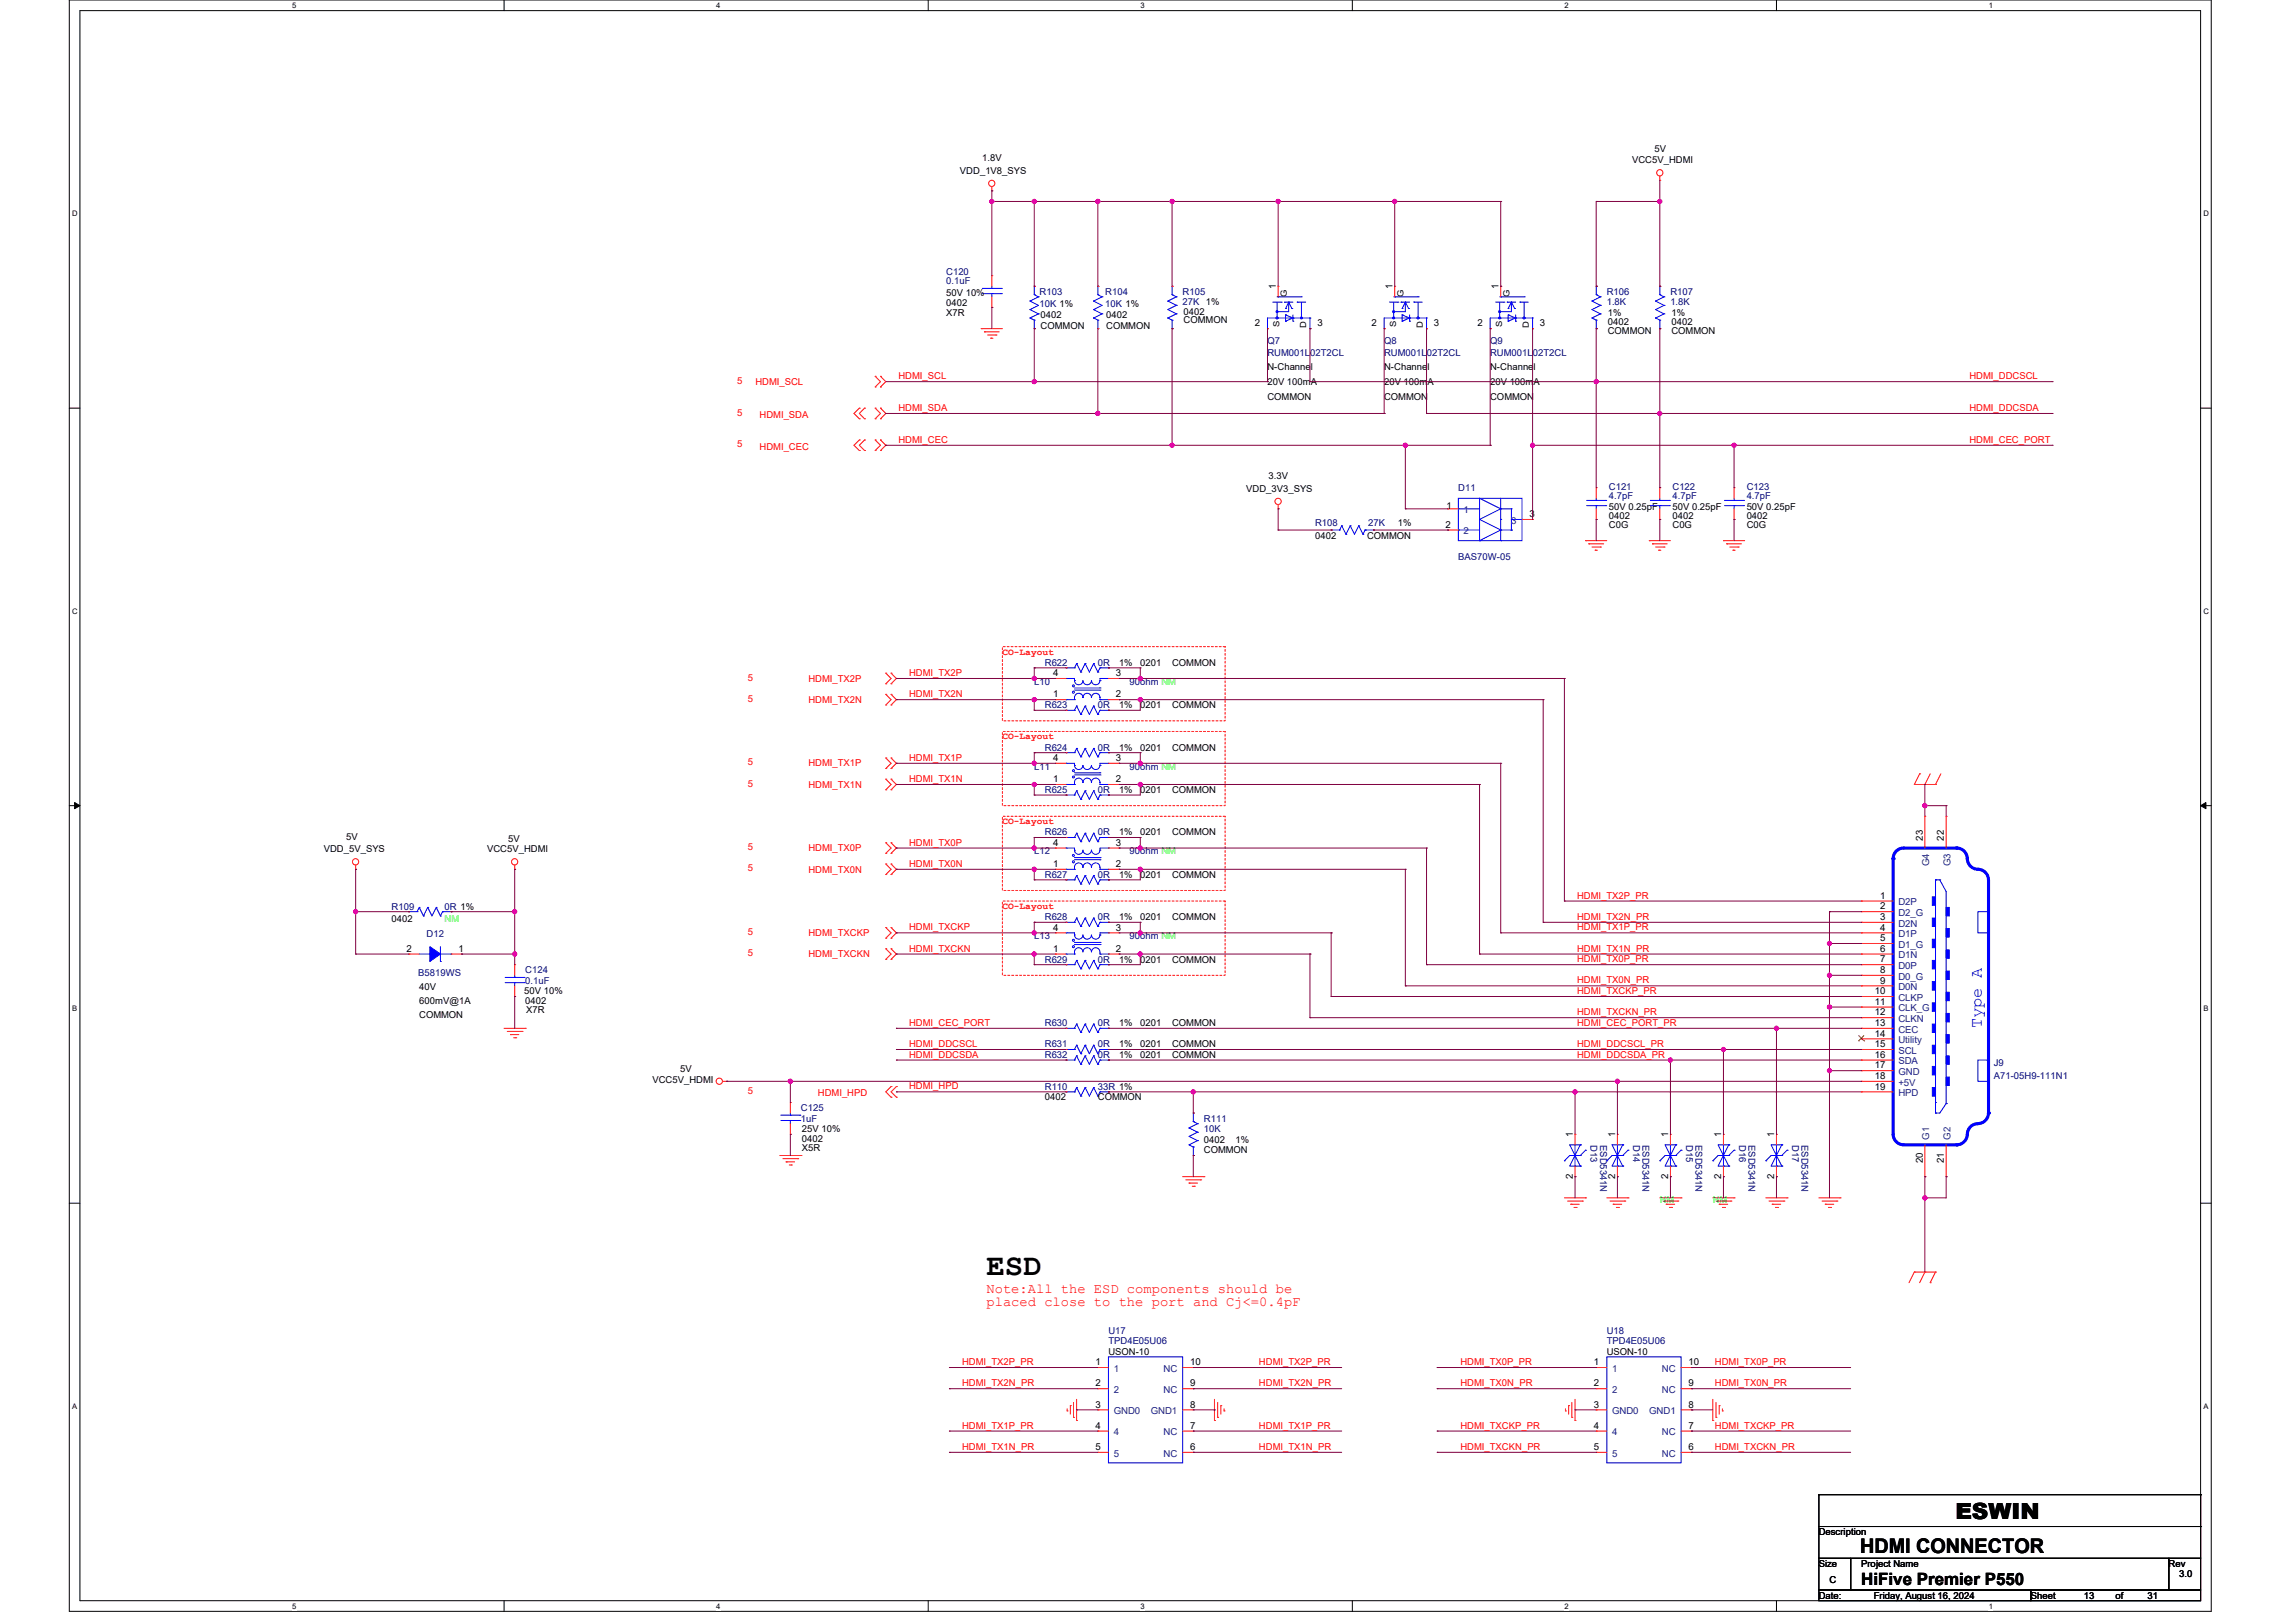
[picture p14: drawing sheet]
<svg xmlns="http://www.w3.org/2000/svg" width="297mm" height="210mm" viewBox="0 0 297 210" stroke-linecap="round" stroke-linejoin="round" font-family="sans-serif">
<defs><g id="words">
<text font-size="4" x="127.6" y="165">ESD</text>
<text font-size="2.9" x="252.9" y="196.6">ESWIN</text>
<text font-size="2.6" x="240.6" y="200.9">HDMI CONNECTOR</text>
<text font-size="2.2" fill="#00f" x="256.3" y="133.1" transform="rotate(-90 256.3 133.1)">Type A</text>
<text font-size="2.2" x="240.8" y="205">HiFive Premier P550</text>
<g font-size="1.8" fill="#f00">
<text x="127.6" y="167.2">Note:All the ESD components should be</text>
<text x="127.6" y="169">placed close to the port and Cj&lt;=0.4pF</text>
</g>
<g font-size="1.2">
<text x="124.2" y="22.5">VDD_1V8_SYS</text>
<text x="127.1" y="20.9">1.8V</text>
<text x="211.1" y="21.1">VCC5V_HDMI</text>
<text x="214" y="19.6">5V</text>
<text x="122.4" y="38.3">50V 10%</text>
<text x="122.4" y="39.6">0402</text>
<text x="122.4" y="40.9">X7R</text>
<text x="134.6" y="41.2">0402</text>
<text x="143.1" y="41.2">0402</text>
<text x="153.1" y="40.7">0402</text>
<text x="153.1" y="41.8">COMMON</text>
<text x="165" y="37.5" transform="rotate(-90 165 37.5)">1</text>
<text x="180.1" y="37.5" transform="rotate(-90 180.1 37.5)">1</text>
<text x="193.8" y="37.5" transform="rotate(-90 193.8 37.5)">1</text>
<text x="208" y="40.9">1%</text>
<text x="216.2" y="40.9">1%</text>
<text x="134.6" y="42.5">COMMON</text>
<text x="143.1" y="42.5">COMMON</text>
<text x="162.3" y="42.2">2</text>
<text x="163.9" y="47.9">N-Channel</text>
<text x="170.4" y="42.2">3</text>
<text x="177.4" y="42.2">2</text>
<text x="179" y="47.9">N-Channel</text>
<text x="185.5" y="42.2">3</text>
<text x="191.1" y="42.2">2</text>
<text x="192.8" y="47.9">N-Channel</text>
<text x="199.2" y="42.2">3</text>
<text x="208" y="42.1">0402</text>
<text x="208" y="43.2">COMMON</text>
<text x="216.2" y="42.1">0402</text>
<text x="216.2" y="43.2">COMMON</text>
<text x="163.9" y="49.8">20V 100mA</text>
<text x="163.9" y="51.7">COMMON</text>
<text x="179" y="49.8">20V 100mA</text>
<text x="179" y="51.7">COMMON</text>
<text x="192.8" y="49.8">20V 100mA</text>
<text x="192.8" y="51.7">COMMON</text>
<text x="161.2" y="63.6">VDD_3V3_SYS</text>
<text x="164.1" y="62">3.3V</text>
<text x="187.1" y="65.8">1</text>
<text x="208.1" y="66">50V 0.25pF</text>
<text x="216.3" y="66">50V 0.25pF</text>
<text x="225.9" y="66">50V 0.25pF</text>
<text x="170.1" y="69.7">0402</text>
<text x="176.8" y="69.7">COMMON</text>
<text x="180.8" y="68">1%</text>
<text x="187" y="68.3">2</text>
<text x="197.8" y="66.9">3</text>
<text x="208.1" y="67.2">0402</text>
<text x="208.1" y="68.3">C0G</text>
<text x="216.3" y="67.2">0402</text>
<text x="216.3" y="68.3">C0G</text>
<text x="225.9" y="67.2">0402</text>
<text x="225.9" y="68.3">C0G</text>
<text x="136.2" y="87.5">4</text>
<text x="144.3" y="87.5">3</text>
<text x="144.8" y="86.1">1%</text>
<text x="147.5" y="86.1">0201</text>
<text x="151.6" y="86.1">COMMON</text>
<text x="136.2" y="90.2">1</text>
<text x="144.3" y="90.2">2</text>
<text x="144.8" y="91.6">1%</text>
<text x="147.5" y="91.6">0201</text>
<text x="151.6" y="91.6">COMMON</text>
<text x="136.2" y="101.2">1</text>
<text x="136.2" y="98.5">4</text>
<text x="144.3" y="101.2">2</text>
<text x="144.3" y="98.5">3</text>
<text x="144.8" y="97.1">1%</text>
<text x="147.5" y="97.1">0201</text>
<text x="151.6" y="97.1">COMMON</text>
<text x="144.8" y="102.6">1%</text>
<text x="147.5" y="102.6">0201</text>
<text x="151.6" y="102.6">COMMON</text>
<text x="41.9" y="110.3">VDD_5V_SYS</text>
<text x="44.8" y="108.6">5V</text>
<text x="63" y="110.3">VCC5V_HDMI</text>
<text x="65.8" y="108.9">5V</text>
<text x="136.2" y="112.2">1</text>
<text x="136.2" y="109.4">4</text>
<text x="144.3" y="112.2">2</text>
<text x="144.3" y="109.4">3</text>
<text x="144.8" y="108.1">1%</text>
<text x="144.8" y="113.6">1%</text>
<text x="147.5" y="108.1">0201</text>
<text x="147.5" y="113.6">0201</text>
<text x="151.6" y="108.1">COMMON</text>
<text x="151.6" y="113.6">COMMON</text>
<text x="248.7" y="108.8" transform="rotate(-90 248.7 108.8)">23</text>
<text x="251.5" y="108.8" transform="rotate(-90 251.5 108.8)">22</text>
<text x="50.7" y="119.3">0402</text>
<text x="144.8" y="119.1">1%</text>
<text x="147.5" y="119.1">0201</text>
<text x="151.6" y="119.1">COMMON</text>
<text x="243.2" y="119.1">3</text>
<text x="243.2" y="116.3">1</text>
<text x="243.2" y="117.7">2</text>
<text x="52.6" y="123.2">2</text>
<text x="59.3" y="123.2">1</text>
<text x="136.2" y="123.2">1</text>
<text x="136.2" y="120.4">4</text>
<text x="144.3" y="123.2">2</text>
<text x="144.3" y="120.4">3</text>
<text x="144.8" y="124.5">1%</text>
<text x="147.5" y="124.5">0201</text>
<text x="151.6" y="124.5">COMMON</text>
<text x="243.2" y="124.5">7</text>
<text x="243.2" y="125.9">8</text>
<text x="243.2" y="123.2">6</text>
<text x="243.2" y="120.4">4</text>
<text x="243.2" y="121.8">5</text>
<text x="54.2" y="128.1">40V</text>
<text x="54.2" y="129.9">600mV@1A</text>
<text x="54.2" y="131.7">COMMON</text>
<text x="67.8" y="128.7">50V 10%</text>
<text x="67.9" y="129.9">0402</text>
<text x="68.1" y="131.1">X7R</text>
<text x="242.5" y="131.4">12</text>
<text x="242.5" y="128.7">10</text>
<text x="242.5" y="130">11</text>
<text x="243.2" y="127.3">9</text>
<text x="144.8" y="132.8">1%</text>
<text x="144.8" y="135.5">1%</text>
<text x="144.8" y="136.9">1%</text>
<text x="147.5" y="132.8">0201</text>
<text x="147.5" y="135.5">0201</text>
<text x="147.5" y="136.9">0201</text>
<text x="151.6" y="132.8">COMMON</text>
<text x="151.6" y="135.5">COMMON</text>
<text x="151.6" y="136.9">COMMON</text>
<text x="242.5" y="132.8">13</text>
<text x="242.5" y="135.5">15</text>
<text x="242.5" y="136.9">16</text>
<text x="242.5" y="134.1">14</text>
<text x="84.4" y="140.2">VCC5V_HDMI</text>
<text x="88" y="138.7">5V</text>
<text x="135.2" y="142.4">0402</text>
<text x="142" y="142.4">COMMON</text>
<text x="242.5" y="141">19</text>
<text x="242.5" y="138.2">17</text>
<text x="242.5" y="139.6">18</text>
<text x="103.7" y="146.5">25V 10%</text>
<text x="103.7" y="147.7">0402</text>
<text x="103.7" y="149">X5R</text>
<text x="155.7" y="147.9">0402</text>
<text x="155.7" y="149.2">COMMON</text>
<text x="159.8" y="147.9">1%</text>
<text x="203.5" y="147.2" transform="rotate(-90 203.5 147.2)">1</text>
<text x="208.9" y="147.2" transform="rotate(-90 208.9 147.2)">1</text>
<text x="215.8" y="147.2" transform="rotate(-90 215.8 147.2)">1</text>
<text x="222.7" y="147.2" transform="rotate(-90 222.7 147.2)">1</text>
<text x="229.5" y="147.2" transform="rotate(-90 229.5 147.2)">1</text>
<text x="203.5" y="152.5" transform="rotate(-90 203.5 152.5)">2</text>
<text x="208.9" y="152.5" transform="rotate(-90 208.9 152.5)">2</text>
<text x="215.8" y="152.5" transform="rotate(-90 215.8 152.5)">2</text>
<text x="222.7" y="152.5" transform="rotate(-90 222.7 152.5)">2</text>
<text x="229.5" y="152.5" transform="rotate(-90 229.5 152.5)">2</text>
<text x="248.7" y="150.5" transform="rotate(-90 248.7 150.5)">20</text>
<text x="251.5" y="150.5" transform="rotate(-90 251.5 150.5)">21</text>
<text x="141.7" y="176.7">1</text>
<text x="141.7" y="179.4">2</text>
<text x="143.4" y="175.3">USON-10</text>
<text x="153.9" y="179.4">9</text>
<text x="153.9" y="176.7">10</text>
<text x="206.2" y="176.7">1</text>
<text x="206.2" y="179.4">2</text>
<text x="207.8" y="175.3">USON-10</text>
<text x="218.4" y="179.4">9</text>
<text x="218.4" y="176.7">10</text>
<text x="141.7" y="184.9">4</text>
<text x="141.7" y="182.1">3</text>
<text x="153.9" y="184.9">7</text>
<text x="153.9" y="182.1">8</text>
<text x="206.2" y="184.9">4</text>
<text x="206.2" y="182.1">3</text>
<text x="218.4" y="184.9">7</text>
<text x="218.4" y="182.1">8</text>
<text x="141.7" y="187.6">5</text>
<text x="153.9" y="187.6">6</text>
<text x="206.2" y="187.6">5</text>
<text x="218.4" y="187.6">6</text>
<text x="235.3" y="198.6">Description</text>
<text x="235.3" y="202.7">Size</text>
<text x="240.8" y="202.7">Project Name</text>
<text x="280.5" y="202.7">Rev</text>
<text x="235.3" y="206.8">Date:</text>
<text x="236.6" y="204.8">C</text>
<text x="242.4" y="206.8">Friday, August 16, 2024</text>
<text x="262.7" y="206.8">Sheet</text>
<text x="269.6" y="206.8">13</text>
<text x="273.7" y="206.8">of</text>
<text x="277.8" y="206.8">31</text>
<text x="281.9" y="204.1">3.0</text>
</g>
<g font-size="1.2" fill="#000080">
<text x="122.4" y="35.5">C120</text>
<text x="122.4" y="36.8">0.1uF</text>
<text x="134.5" y="38.1">R103</text>
<text x="134.5" y="39.8">10K 1%</text>
<text x="143" y="38.1">R104</text>
<text x="143" y="39.8">10K 1%</text>
<text x="153" y="38.1">R105</text>
<text x="153" y="39.5">27K 1%</text>
<text x="207.8" y="38.1">R106</text>
<text x="207.8" y="39.5">1.8K</text>
<text x="216.1" y="38.1">R107</text>
<text x="216.1" y="39.5">1.8K</text>
<text x="163.9" y="44.5">Q7</text>
<text x="163.9" y="46.1">RUM001L02T2CL</text>
<text x="179" y="44.5">Q8</text>
<text x="179" y="46.1">RUM001L02T2CL</text>
<text x="192.8" y="44.5">Q9</text>
<text x="192.8" y="46.1">RUM001L02T2CL</text>
<text x="188.6" y="63.5">D11</text>
<text x="208.1" y="63.4">C121</text>
<text x="208.1" y="64.6">4.7pF</text>
<text x="216.3" y="63.4">C122</text>
<text x="216.3" y="64.6">4.7pF</text>
<text x="225.9" y="63.4">C123</text>
<text x="225.9" y="64.6">4.7pF</text>
<text x="170.1" y="68">R108</text>
<text x="177" y="68">27K</text>
<text x="188.6" y="72.4">BAS70W-05</text>
<text x="133.8" y="88.6">L10</text>
<text x="135.2" y="86.1">R622</text>
<text x="142" y="86.1">0R</text>
<text x="146.1" y="88.6">90ohm NM</text>
<text x="135.2" y="91.6">R623</text>
<text x="142" y="91.6">0R</text>
<text x="133.8" y="99.6">L11</text>
<text x="135.2" y="97.1">R624</text>
<text x="142" y="97.1">0R</text>
<text x="146.1" y="99.6">90ohm NM</text>
<text x="135.2" y="102.6">R625</text>
<text x="142" y="102.6">0R</text>
<text x="133.8" y="110.6">L12</text>
<text x="135.2" y="108.1">R626</text>
<text x="135.2" y="113.6">R627</text>
<text x="142" y="108.1">0R</text>
<text x="142" y="113.6">0R</text>
<text x="146.1" y="110.6">90ohm NM</text>
<text x="50.7" y="117.7">R109</text>
<text x="57.5" y="117.7">0R 1%</text>
<text x="135.2" y="119.1">R628</text>
<text x="142" y="119.1">0R</text>
<text x="55.2" y="121.3">D12</text>
<text x="67.9" y="125.9">C124</text>
<text x="133.8" y="121.5">L13</text>
<text x="135.2" y="124.5">R629</text>
<text x="142" y="124.5">0R</text>
<text x="146.1" y="121.5">90ohm NM</text>
<text x="54.1" y="126.3">B5819WS</text>
<text x="67.9" y="127.3">0.1uF</text>
<text x="135.2" y="132.8">R630</text>
<text x="135.2" y="135.5">R631</text>
<text x="135.2" y="136.9">R632</text>
<text x="142" y="132.8">0R</text>
<text x="142" y="135.5">0R</text>
<text x="142" y="136.9">0R</text>
<text x="257.9" y="138">J9</text>
<text x="103.6" y="143.8">C125</text>
<text x="135.2" y="141">R110</text>
<text x="142" y="141">33R 1%</text>
<text x="257.9" y="139.6">A71-05H9-111N1</text>
<text x="103.6" y="145.1">1uF</text>
<text x="155.7" y="145.1">R111</text>
<text x="155.7" y="146.5">10K</text>
<text x="205.8" y="148.1" transform="rotate(90 205.8 148.1)">D13</text>
<text x="207" y="148.1" transform="rotate(90 207 148.1)">ESD5341N</text>
<text x="211.2" y="148.1" transform="rotate(90 211.2 148.1)">D14</text>
<text x="212.5" y="148.1" transform="rotate(90 212.5 148.1)">ESD5341N</text>
<text x="218.1" y="148.1" transform="rotate(90 218.1 148.1)">D15</text>
<text x="219.3" y="148.1" transform="rotate(90 219.3 148.1)">ESD5341N</text>
<text x="225" y="148.1" transform="rotate(90 225 148.1)">D16</text>
<text x="226.2" y="148.1" transform="rotate(90 226.2 148.1)">ESD5341N</text>
<text x="231.8" y="148.1" transform="rotate(90 231.8 148.1)">D17</text>
<text x="233.1" y="148.1" transform="rotate(90 233.1 148.1)">ESD5341N</text>
<text x="143.4" y="172.6">U17</text>
<text x="143.4" y="173.9">TPD4E05U06</text>
<text x="207.8" y="172.6">U18</text>
<text x="207.8" y="173.9">TPD4E05U06</text>
</g>
<g font-size="1.2" fill="#f00">
<text x="95.4" y="49.7">5</text>
<text x="95.4" y="53.8">5</text>
<text x="97.7" y="49.8">HDMI_SCL</text>
<text x="116.2" y="49.1">HDMI_SCL</text>
<text x="116.2" y="53.2">HDMI_SDA</text>
<text x="254.7" y="49.1">HDMI_DDCSCL</text>
<text x="254.7" y="53.2">HDMI_DDCSDA</text>
<text x="95.4" y="57.9">5</text>
<text x="98.2" y="54">HDMI_SDA</text>
<text x="98.2" y="58.2">HDMI_CEC</text>
<text x="116.2" y="57.3">HDMI_CEC</text>
<text x="254.7" y="57.3">HDMI_CEC_PORT</text>
<text x="96.7" y="88.1">5</text>
<text x="104.6" y="88.2">HDMI_TX2P</text>
<text x="117.6" y="87.5">HDMI_TX2P</text>
<text x="129.7" y="84.7">CO-Layout</text>
<text x="96.7" y="90.8">5</text>
<text x="104.6" y="90.9">HDMI_TX2N</text>
<text x="117.6" y="90.2">HDMI_TX2N</text>
<text x="129.7" y="95.7">CO-Layout</text>
<text x="96.7" y="99">5</text>
<text x="96.7" y="101.8">5</text>
<text x="104.6" y="99.2">HDMI_TX1P</text>
<text x="104.6" y="101.9">HDMI_TX1N</text>
<text x="117.6" y="98.4">HDMI_TX1P</text>
<text x="117.6" y="101.2">HDMI_TX1N</text>
<text x="129.7" y="106.7">CO-Layout</text>
<text x="96.7" y="110">5</text>
<text x="96.7" y="112.8">5</text>
<text x="104.6" y="110.2">HDMI_TX0P</text>
<text x="104.6" y="112.9">HDMI_TX0N</text>
<text x="117.6" y="109.4">HDMI_TX0P</text>
<text x="117.6" y="112.2">HDMI_TX0N</text>
<text x="129.7" y="117.6">CO-Layout</text>
<text x="204" y="116.3">HDMI_TX2P_PR</text>
<text x="204" y="119">HDMI_TX2N_PR</text>
<text x="96.7" y="121">5</text>
<text x="96.7" y="123.7">5</text>
<text x="104.6" y="121.1">HDMI_TXCKP</text>
<text x="104.6" y="123.9">HDMI_TXCKN</text>
<text x="117.6" y="120.4">HDMI_TXCKP</text>
<text x="117.6" y="123.1">HDMI_TXCKN</text>
<text x="204" y="120.4">HDMI_TX1P_PR</text>
<text x="204" y="123.1">HDMI_TX1N_PR</text>
<text x="204" y="124.5">HDMI_TX0P_PR</text>
<text x="204" y="127.2">HDMI_TX0N_PR</text>
<text x="204" y="128.6">HDMI_TXCKP_PR</text>
<text x="204" y="131.3">HDMI_TXCKN_PR</text>
<text x="117.6" y="132.7">HDMI_CEC_PORT</text>
<text x="117.6" y="135.5">HDMI_DDCSCL</text>
<text x="117.6" y="136.8">HDMI_DDCSDA</text>
<text x="204" y="132.7">HDMI_CEC_PORT_PR</text>
<text x="204" y="136.8">HDMI_DDCSDA_PR</text>
<text x="204" y="135.5">HDMI_DDCSCL_PR</text>
<text x="96.7" y="141.6">5</text>
<text x="105.8" y="141.8">HDMI_HPD</text>
<text x="117.6" y="140.9">HDMI_HPD</text>
<text x="124.5" y="176.6">HDMI_TX2P_PR</text>
<text x="124.5" y="179.4">HDMI_TX2N_PR</text>
<text x="162.9" y="176.6">HDMI_TX2P_PR</text>
<text x="162.9" y="179.4">HDMI_TX2N_PR</text>
<text x="188.9" y="176.6">HDMI_TX0P_PR</text>
<text x="188.9" y="179.4">HDMI_TX0N_PR</text>
<text x="221.8" y="176.6">HDMI_TX0P_PR</text>
<text x="221.8" y="179.4">HDMI_TX0N_PR</text>
<text x="124.5" y="184.8">HDMI_TX1P_PR</text>
<text x="162.9" y="184.8">HDMI_TX1P_PR</text>
<text x="188.9" y="184.8">HDMI_TXCKP_PR</text>
<text x="221.8" y="184.8">HDMI_TXCKP_PR</text>
<text x="124.5" y="187.6">HDMI_TX1N_PR</text>
<text x="162.9" y="187.6">HDMI_TX1N_PR</text>
<text x="188.9" y="187.6">HDMI_TXCKN_PR</text>
<text x="221.8" y="187.6">HDMI_TXCKN_PR</text>
</g>
<g font-size="1.2" fill="#004080">
<text x="189.3" y="66.4">1</text>
<text x="189.3" y="69.1">2</text>
<text x="195.5" y="67.8">3</text>
<text x="249.6" y="112.1" transform="rotate(-90 249.6 112.1)">G4</text>
<text x="252.3" y="112.1" transform="rotate(-90 252.3 112.1)">G3</text>
<text x="245.6" y="119.9">D2N</text>
<text x="245.6" y="117.1">D2P</text>
<text x="245.6" y="118.5">D2_G</text>
<text x="245.6" y="125.4">D0P</text>
<text x="245.6" y="124">D1N</text>
<text x="245.6" y="121.3">D1P</text>
<text x="245.6" y="122.6">D1_G</text>
<text x="245.6" y="129.5">CLKP</text>
<text x="245.6" y="130.9">CLK_G</text>
<text x="245.6" y="128.1">D0N</text>
<text x="245.6" y="126.8">D0_G</text>
<text x="245.6" y="133.6">CEC</text>
<text x="245.6" y="132.2">CLKN</text>
<text x="245.6" y="136.4">SCL</text>
<text x="245.6" y="137.7">SDA</text>
<text x="245.6" y="135">Utility</text>
<text x="245.6" y="141.8">HPD</text>
<text x="245.6" y="139.1">GND</text>
<text x="245.6" y="140.5">+5V</text>
<text x="249.6" y="147.4" transform="rotate(-90 249.6 147.4)">G1</text>
<text x="252.3" y="147.4" transform="rotate(-90 252.3 147.4)">G2</text>
<text x="144.1" y="177.5">1</text>
<text x="150.5" y="177.5">NC</text>
<text x="208.5" y="177.5">1</text>
<text x="215" y="177.5">NC</text>
<text x="144.1" y="180.2">2</text>
<text x="144.1" y="185.7">4</text>
<text x="144.1" y="183">GND0</text>
<text x="148.9" y="183">GND1</text>
<text x="150.5" y="185.7">NC</text>
<text x="150.5" y="180.2">NC</text>
<text x="208.5" y="180.2">2</text>
<text x="208.5" y="185.7">4</text>
<text x="208.5" y="183">GND0</text>
<text x="213.3" y="183">GND1</text>
<text x="215" y="185.7">NC</text>
<text x="215" y="180.2">NC</text>
<text x="144.1" y="188.5">5</text>
<text x="150.5" y="188.5">NC</text>
<text x="208.5" y="188.5">5</text>
<text x="215" y="188.5">NC</text>
</g>
<g font-size="1.2" fill="#0f0">
<text x="57.5" y="119.3">NM</text>
<text x="214.7" y="155.7">NM</text>
<text x="221.5" y="155.7">NM</text>
</g>
<g font-size="1.1">
<text x="166.5" y="38.4" transform="rotate(-90 166.5 38.4)">G</text>
<text x="181.6" y="38.4" transform="rotate(-90 181.6 38.4)">G</text>
<text x="195.3" y="38.4" transform="rotate(-90 195.3 38.4)">G</text>
<text x="165.5" y="42.3" transform="rotate(-90 165.5 42.3)">S</text>
<text x="168.9" y="42.4" transform="rotate(-90 168.9 42.4)">D</text>
<text x="180.6" y="42.3" transform="rotate(-90 180.6 42.3)">S</text>
<text x="184" y="42.4" transform="rotate(-90 184 42.4)">D</text>
<text x="194.3" y="42.3" transform="rotate(-90 194.3 42.3)">S</text>
<text x="197.7" y="42.4" transform="rotate(-90 197.7 42.4)">D</text>
</g>
<g font-size="1">
<text x="37.8" y="1">5</text>
<text x="92.6" y="1">4</text>
<text x="147.5" y="1">3</text>
<text x="202.4" y="1">2</text>
<text x="257.3" y="1">1</text>
<text x="9.3" y="28">D</text>
<text x="285" y="28">D</text>
<text x="9.3" y="79.4">C</text>
<text x="285" y="79.4">C</text>
<text x="9.3" y="130.8">B</text>
<text x="285" y="130.8">B</text>
<text x="9.3" y="182.3">A</text>
<text x="285" y="182.3">A</text>
<text x="37.8" y="208.1">5</text>
<text x="92.6" y="208.1">4</text>
<text x="147.5" y="208.1">3</text>
<text x="202.4" y="208.1">2</text>
<text x="257.3" y="208.1">1</text>
</g>
</g></defs>
<path d="M9 0h277v208.5h-277zM10.3 1.4h274.4v205.7h-274.4z" fill="none" stroke="#000" stroke-width=".13"/>
<g fill="#fff">
<path d="M37.8 .1h.5v1.1h-.5z"/>
<path d="M37.8 207.3h.5v1.1h-.5z"/>
</g>
<path d="M65.2 0v1.4M65.2 207.1v1.4" fill="none" stroke="#000" stroke-width=".13"/>
<g fill="#fff">
<path d="M92.6 .1h.6v1.1h-.6z"/>
<path d="M92.6 207.3h.6v1.1h-.6z"/>
</g>
<path d="M120.1 0v1.4M120.1 207.1v1.4" fill="none" stroke="#000" stroke-width=".13"/>
<g fill="#fff">
<path d="M147.5 .1h.6v1.1h-.6z"/>
<path d="M147.5 207.3h.6v1.1h-.6z"/>
</g>
<path d="M174.9 0v1.4M174.9 207.1v1.4" fill="none" stroke="#000" stroke-width=".13"/>
<g fill="#fff">
<path d="M202.4 .1h.5v1.1h-.5z"/>
<path d="M202.4 207.3h.5v1.1h-.5z"/>
</g>
<path d="M229.8 0v1.4M229.8 207.1v1.4" fill="none" stroke="#000" stroke-width=".13"/>
<g fill="#fff">
<path d="M257.2 .1h.6v1.1h-.6z"/>
<path d="M257.2 207.3h.6v1.1h-.6z"/>
<path d="M9.3 27.1h.7v1.1h-.7z"/>
<path d="M285 27.1h.7v1.1h-.7z"/>
<path d="M9.3 78.5h.7v1.1h-.7z"/>
<path d="M285 78.5h.7v1.1h-.7z"/>
</g>
<path d="M9 52.8h1.3M284.7 52.8h1.3" fill="none" stroke="#000" stroke-width=".13"/>
<g fill="#fff">
<path d="M9.3 130h.7v1.1h-.7z"/>
<path d="M285 130h.7v1.1h-.7z"/>
</g>
<path d="M9 104.2h1.3M284.7 104.2h1.3" fill="none" stroke="#000" stroke-width=".13"/>
<path d="M9.7 103.8l.6 .4-.6 .4zM284.7 104.2l.6-.4v.8z" fill="#000" stroke="#000" stroke-width=".13"/>
<g fill="#fff">
<path d="M9.3 181.4h.7v1.1h-.7z"/>
<path d="M285 181.4h.7v1.1h-.7z"/>
</g>
<g fill="none" stroke="#000" stroke-width=".13">
<path d="M9 155.7h1.3M284.7 155.7h1.3M235.3 197.5h49.4v4.1h-49.4zM235.3 193.4h.1M235.3 193.4v4.1M235.3 193.4h49.4M284.7 193.4h.1M284.7 197.5h.1M284.7 193.4v4.1M235.3 201.6h4.1v4.1h-4.1zM235.3 205.7h27.4v1.4h-27.4zM239.4 201.6h41.1v4.1h-41.1z"/>
<path d="M262.7 205.7h22v1.4h-22zM280.5 201.6h4.2v4.1h-4.2z"/>
</g>
<path d="M129.7 83.7h28.8v9.6h-28.8zM129.7 94.6h28.8v9.6h-28.8zM129.7 105.6h28.8v9.6h-28.8zM129.7 116.6h28.8v9.6h-28.8z" fill="none" stroke="#f00" stroke-width=".13" stroke-dasharray=".3 .3"/>
<g fill="none" stroke="#f00" stroke-width=".13">
<path d="M128.3 24.7h.1M128.3 24.1v.6M151.6 37h.1M180.4 37h.1M180.4 37v1.4M214.7 23.3h.1M214.7 22.8v.5M111.2 54.2h.1M111.2 52.8h.1M111.2 58.3h.1M111.2 56.9h.1M111.2 52.8l-.7 .7 .7 .7"/>
<path d="M111.2 56.9l-.7 .7 .7 .7M111.8 54.2h.1M111.8 52.8h.1M111.8 58.3h.1M111.8 56.9h.1M111.8 52.8l-.6 .7 .6 .7M111.8 56.9l-.6 .7 .6 .7M113.2 50.1h.1M113.2 48.7h.1M113.2 54.2h.1M113.2 52.8h.1M113.2 58.3h.1"/>
<path d="M113.2 56.9h.1M113.2 48.7l.7 .7-.7 .7M113.2 52.8l.7 .7-.7 .7M113.2 56.9l.7 .7-.7 .7M113.9 48.7h.1M113.9 50.1h.1M113.9 52.8h.1M113.9 54.2h.1M113.9 56.9h.1M113.9 58.3h.1M113.9 48.7l.7 .7-.7 .7M113.9 52.8l.7 .7-.7 .7"/>
<path d="M113.9 56.9l.7 .7-.7 .7M126.9 42.5h.1M126.9 42.5h2.8M127.3 42.9h.1M127.3 42.9h2M127.8 43.3h1M128.2 43.8h.1M128.2 43.8h.2M128.8 43.3h.1M151.6 42.5h.1M179 42.5h.1M184.5 42.5h.1"/>
<path d="M165.3 65.8h.1M165.3 65.3v.5M172.2 68.6h.1M177.7 68.6h.1M205.1 70h.1M205.1 70h2.7M205.5 70.4h.1M205.5 70.4h1.9M205.9 70.8h1.1M206.3 71.2h.1M206.3 71.2h.3M207 70.8h.1"/>
<path d="M213.3 70h.1M213.3 70h2.8M213.8 70.4h.1M213.8 70.4h1.9M214.2 70.8h1.1M214.6 71.2h.1M214.6 71.2h.2M215.3 70.8h.1M222.9 70h.1M222.9 70h2.8M223.4 70.4h.1M223.4 70.4h1.9"/>
<path d="M223.8 70.8h1.1M224.2 71.2h.1M224.2 71.2h.3M224.3 63.1h.1M224.3 67.2h.1M224.3 63.1v1.4M224.3 65.8v1.4M224.9 70.8h.1M114.6 88.5h.1M114.6 87.1h.1M114.6 91.2h.1M114.6 89.8h.1"/>
<path d="M114.6 99.4h.1M114.6 98.1h.1M114.6 87.1l.7 .7-.7 .7M114.6 89.8l.7 .7-.7 .7M114.6 98.1l.7 .7-.7 .6M115.3 87.1h.1M115.3 88.5h.1M115.3 89.8h.1M115.3 91.2h.1M115.3 98.1h.1M115.3 99.4h.1M115.3 87.1l.7 .7-.7 .7"/>
<path d="M115.3 89.8l.7 .7-.7 .7M115.3 98.1l.7 .7-.7 .6M46 112.5h.1M46 111.9v.6M66.6 112.5h.1M66.6 111.9v.6M114.6 102.2h.1M114.6 100.8h.1M114.6 110.4h.1M114.6 109.1h.1M114.6 113.2h.1M114.6 111.8h.1"/>
<path d="M114.6 100.8l.7 .7-.7 .7M114.6 109.1l.7 .6-.7 .7M114.6 111.8l.7 .7-.7 .7M115.3 100.8h.1M115.3 102.2h.1M115.3 109.1h.1M115.3 110.4h.1M115.3 111.8h.1M115.3 113.2h.1M115.3 100.8l.7 .7-.7 .7M115.3 109.1l.7 .6-.7 .7M115.3 111.8l.7 .7-.7 .7"/>
<path d="M136.5 112.5h.1M136.5 109.7h.1M136.5 112.5h1.4M136.5 109.7h1.4M137.9 102.9h.1M137.9 108.4h.1M143.4 102.9h.1M143.4 108.4h.1M143.4 112.5h1.4M143.4 109.7h1.4M144.8 112.5h.1M144.8 109.7h.1"/>
<path d="M247.6 101.5h.1M247.6 101.5h2.8M248.3 100.1h.1M248.3 100.1l-.7 1.4M249 101.5h.1M249.7 100.1l-.7 1.4M250.4 101.5h.1M251.1 100.1l-.7 1.4M65.2 133.1h2.7M65.6 133.5h1.9M66 133.9h.1M66 133.9h1.1"/>
<path d="M66.4 134.3h.3M66.7 134.3h.1M67.5 133.5h.1M67.9 133.1h.1M93.5 139.9h.5M94 139.9h.1M114.6 121.4h.1M114.6 120h.1M114.6 124.1h.1M114.6 122.8h.1M114.6 120l.7 .7-.7 .7M114.6 122.8l.7 .6-.7 .7"/>
<path d="M115.3 120h.1M115.3 121.4h.1M115.3 122.8h.1M115.3 124.1h.1M115.3 120l.7 .7-.7 .7M115.3 122.8l.7 .6-.7 .7M100.9 149.5h2.7M101.3 149.9h1.9M101.7 150.3h.1M101.7 150.3h1.1M102.1 150.7h.3M102.2 142.7h.1"/>
<path d="M102.2 146.8h.1M102.2 142.7v1.3M102.2 145.4v1.4M102.4 150.7h.1M103.2 149.9h.1M103.6 149.5h.1M115.3 142h.1M115.3 140.6h.1M115.3 140.6l-.7 .7 .7 .7M116 142h.1M116 140.6h.1M116 140.6l-.7 .7 .7 .7"/>
<path d="M137.9 141.3h.1M143.4 141.3h.1M153 152.3h2.7M153.4 152.7h1.9M153.8 153.1h.1M153.8 153.1h1.1M154.2 153.5h.3M154.5 153.5h.1M155.3 152.7h.1M155.7 152.3h.1M202.4 155h2.7M202.8 155.4h1.9"/>
<path d="M203.2 155.8h.1M203.2 155.8h1.1M203.6 156.2h.3M203.9 156.2h.1M204.7 155.4h.1M205.1 155h.1M207.8 155h2.8M208.3 155.4h1.9M208.7 155.8h.1M208.7 155.8h1.1M209.1 156.2h.3M209.4 156.2h.1"/>
<path d="M210.2 155.4h.1M210.6 155h.1M214.7 155h2.8M215.1 155.4h1.9M215.5 155.8h.1M215.5 155.8h1.1M215.9 156.2h.3M216.2 156.2h.1M217 155.4h.1M217.5 155h.1M221.6 155h2.7M222 155.4h1.9"/>
<path d="M222.4 155.8h.1M222.4 155.8h1.1M222.8 156.2h.3M223.1 156.2h.1M223.9 155.4h.1M224.3 155h.1M228.4 155h2.8M228.8 155.4h2M229.2 155.8h.1M229.2 155.8h1.1M229.7 156.2h.2M229.9 156.2h.1"/>
<path d="M230.8 155.4h.1M231.2 155h.1M235.3 155h2.7M235.7 155.4h1.9M236.1 155.8h.1M236.1 155.8h1.1M236.5 156.2h.3M236.8 156.2h.1M237.6 155.4h.1M238 155h.1M247.6 164.6h.1M247.6 164.6l-.7 1.4"/>
<path d="M247.6 164.6h2.8M249 164.6h.1M249 164.6l-.7 1.4M249.7 166h.1M250.4 164.6h.1M250.4 164.6l-.7 1.4M138 182.6h.1M138 182.3v.3M138.5 181.9h.1M138.5 181.9v1.1M138.9 183.4h.1M138.9 181.5v1.9"/>
<path d="M139.3 183.8h.1M139.3 181.1v2.7M157.1 183.8h.1M157.1 181.1v2.7M157.5 183.4h.1M157.5 181.5v1.9M157.9 181.9h.1M157.9 181.9v1.1M158.3 182.6h.1M158.3 182.3v.3M202.5 182.6h.1M202.5 182.3v.3"/>
<path d="M202.9 181.9h.1M202.9 181.9v1.1M203.3 183.4h.1M203.3 181.5v1.9M203.7 183.8h.1M203.7 181.1v2.7M221.6 183.8h.1M221.6 181.1v2.7M222 183.4h.1M222 181.5v1.9M222.4 181.9h.1M222.4 181.9v1.1"/>
<path d="M222.8 182.6h.1M222.8 182.3v.3"/>
<circle cx="128.3" cy="23.7" r=".4"/>
<circle cx="214.7" cy="22.4" r=".4"/>
<circle cx="165.3" cy="64.9" r=".4"/>
<circle cx="46" cy="111.5" r=".4"/>
<circle cx="66.6" cy="111.5" r=".4"/>
<circle cx="93" cy="139.9" r=".4"/>
</g>
<g fill="none" stroke="#00f" stroke-width=".13">
<path d="M151.1 39h.1M151.1 39l1.1 .5M151.6 38.1h.1M151.6 37h.1M151.6 38.1l.6 .3M151.6 37v1.1M152.2 39.5h.1M152.2 38.4h.1M152.2 39.5l-1.1 .6 1.1 .5M152.2 38.4l-1.1 .6M179.7 39.1h1.1M180.3 39.1v2"/>
<path d="M180.3 38.4h3.1M180.4 38.4h.1M180.8 39.1h.1M181.2 39.1h.1M181.2 39.1h1.1M181.4 39.9h.1M181.8 39.1h.1M181.8 39.1v1.2h-1.5M181.8 39.1l-.4 .8M181.8 39.1l.4 .8M182.2 39.9h.1M182.9 39.1h.1"/>
<path d="M182.9 39.1h1.1M183.4 38.4h.1M183.4 39.1v2M151.1 41.1h.1M151.1 41.1l.5 .3M151.6 41.4h.1M151.6 42.5h.1M151.6 41.4v1.1M152.2 40.6h.1M152.2 40.6l-1.1 .5M179 42.5h.1M180.3 41.1h.1"/>
<path d="M180.3 40.3h.1M181.4 40.7h.1M181.4 41.6h.1M181.4 40.7l.9 .4M181.4 40.7v.9M182.3 41.6h.1M182.3 41.1h.1M182.3 40.7v.9M182.3 41.1l-.9 .5M183.4 41.1h.1M184.5 42.5h.1M184.5 41.1h.1"/>
<path d="M184.5 41.1v1.4M184.5 41.1h-5.5v1.4M172.2 68.6h.1M172.2 68.6h1.1M173.3 68.6h.1M173.6 68h.1M173.6 68l-.3 .6M173.6 68l.5 1.1M174.1 69.1h.1M174.7 68h.1M174.7 68l.5 1.1 .6-1.1M174.7 68l-.6 1.1"/>
<path d="M175.8 68h.1M175.8 68l.5 1.1M176.3 69.1h.1M176.6 68.6h.1M176.6 68.6l-.3 .5M176.6 68.6h1.1M177.7 68.6h.1M223.1 65.4h2.4M223.1 64.7h2.4M224.3 64.7h.1M224.3 65.4h.1M224.3 64.5v.2"/>
<path d="M224.3 65.4v.4M225.5 65.4h.1M225.5 64.7h.1M137.9 102.9h.1M137.9 112.5h.1M137.9 109.7h.1M137.9 108.4h.1M137.9 102.9h1.1M137.9 112.5h1.1M137.9 109.7h1.1v.3M137.9 108.4h1.1M139 102.9h.1"/>
<path d="M139 112.5v-.3a.55 .55 0 0 1 .5-.5 .55 .55 0 0 1 .6 .5 .55 .55 0 0 1 .5-.5 .55 .55 0 0 1 .6 .5 .55 .55 0 0 1 .5-.5 .55 .55 0 0 1 .6 .5v.3M139 110a.55 .55 0 0 0 .5 .5 .55 .55 0 0 0 .6-.5 .55 .55 0 0 0 .5 .5 .55 .55 0 0 0 .6-.5 .55 .55 0 0 0 .5 .5 .55 .55 0 0 0 .6-.5M139 112.5h.1M139 110h.1M139 108.4h.1M139 111.2h3.3M139 111h3.3M139.3 102.3h.1M139.3 107.8h.1M139.3 102.3l-.3 .6M139.3 102.3l.5 1.1M139.3 107.8l-.3 .6"/>
<path d="M139.3 107.8l.5 1.1M139.8 103.4h.1M139.8 108.9h.1M140.4 102.3h.1M140.4 107.8h.1M140.4 102.3l.5 1.1 .6-1.1M140.4 102.3l-.6 1.1M140.4 107.8l.5 1.1 .6-1.1M140.4 107.8l-.6 1.1M141.5 102.3h.1M141.5 107.8h.1M141.5 102.3l.5 1.1"/>
<path d="M141.5 107.8l.5 1.1M142 103.4h.1M142 108.9h.1M142.3 102.9h.1M142.3 111.2h.1M142.3 111h.1M142.3 112.5h.1M142.3 110h.1M142.3 108.4h.1M142.3 102.9l-.3 .5M142.3 102.9h1.1M142.3 112.5h1.1"/>
<path d="M142.3 108.4l-.3 .5M142.3 108.4h1.1M143.4 102.9h.1M143.4 112.5h.1M143.4 109.7h.1M143.4 108.4h.1M143.4 109.7h-1.1v.3M101 145h2.5M101 144.3h2.5M102.2 144.3h.1M102.2 145h.1M102.2 144v.3"/>
<path d="M102.2 145v.4M103.5 145h.1M103.5 144.3h.1M137.9 141.3h.1M137.9 141.3h1.1M139 141.3h.1M139.3 140.7h.1M139.3 140.7l-.3 .6M139.3 140.7l.5 1.1M139.8 141.8h.1M140.4 140.7h.1M140.4 140.7l.5 1.1 .6-1.1"/>
<path d="M140.4 140.7l-.6 1.1M141.5 140.7h.1M141.5 140.7l.5 1.1M142 141.8h.1M142.3 141.3h.1M142.3 141.3l-.3 .5M142.3 141.3h1.1M143.4 141.3h.1"/>
<circle cx="180.3" cy="40.3" r=".13"/>
<circle cx="180.3" cy="41.1" r=".13"/>
<circle cx="183.4" cy="41.1" r=".13"/>
<circle cx="138.9" cy="110.7" r=".13"/>
<circle cx="138.9" cy="111.5" r=".13"/>
</g>
<path d="M246.3 109.7a1.37 1.37 0 0 0-1.4 1.4M253.1 109.7a1.37 1.37 0 0 1 1.4 1.4 1.39 1.39 0 0 0 1.4 1.4 1.38 1.38 0 0 1 1.3 1.3v30.2a1.38 1.38 0 0 1-1.3 1.4 1.37 1.37 0 0 0-1.4 1.4 1.37 1.37 0 0 1-1.4 1.3M244.9 146.8a1.36 1.36 0 0 0 1.4 1.3" fill="none" stroke="#00f" stroke-width=".4"/>
<circle cx="257.2" cy="144" r=".2" fill="#00f"/>
<path d="M246.3 109.7h6.8" fill="none" stroke="#00f" stroke-width=".4"/>
<circle cx="253.1" cy="109.7" r=".2" fill="#00f"/>
<path d="M244.9 111.1v35.7" fill="none" stroke="#00f" stroke-width=".4"/>
<circle cx="244.9" cy="111.1" r=".2" fill="#00f"/>
<path d="M246.3 148.1h6.8" fill="none" stroke="#00f" stroke-width=".4"/>
<circle cx="253.1" cy="148.1" r=".2" fill="#00f"/>
<g fill="none" stroke="#00f" stroke-width=".13">
<path d="M127.1 38h2.4M127.1 37.3h2.4M128.3 37.3h.1M128.3 38h.1M128.3 37v.3M128.3 38v.4M129.5 38h.1M129.5 37.3h.1M133.2 39h.1M133.2 39l1.1 .5-1.1 .6M133.8 38.1h.1M133.8 37h.1"/>
<path d="M133.8 38.1l.5 .3M133.8 37v1.1M134.3 38.4h.1M134.3 38.4l-1.1 .6M141.5 39h.1M141.5 39l1.1 .5-1.1 .6M142 38.1h.1M142 37h.1M142 38.1l.6 .3M142 37v1.1M142.6 38.4h.1M142.6 38.4l-1.1 .6"/>
<path d="M164.6 39.1h1.1M165.2 38.4h3.1M165.2 39.1v2M165.3 38.4h.1M165.7 39.1h.1M166.2 39.1h.1M166.2 39.1h1M166.3 39.9h.1M166.7 39.1h.1M166.7 39.1v1.2h-1.5M166.7 39.1l-.4 .8M166.7 39.1l.4 .8"/>
<path d="M167.1 39.9h.1M167.8 39.1h.1M167.8 39.1h1.1M168.3 38.4h.1M168.3 39.1v2M193.5 39.1h1M194 39.1v2M194 38.4h3.2M194.1 38.4h.1M194.5 39.1h.1M195 39.1h.1M195 39.1h1.1"/>
<path d="M195.1 39.9h.1M195.5 39.1h.1M195.5 39.1v1.2h-1.5M195.5 39.1l-.4 .8M195.5 39.1l.4 .8M195.9 39.9h.1M196.6 39.1h.1M196.6 39.1h1.1M197.2 38.4h.1M197.2 39.1v2M205.9 39h.1M205.9 39l1.1 .5"/>
<path d="M206.5 38.1h.1M206.5 37h.1M206.5 38.1l.5 .3M206.5 37v1.1M207 39.5h.1M207 38.4h.1M207 39.5l-1.1 .6 1.1 .5M207 38.4l-1.1 .6M214.2 39h.1M214.2 39l1.1 .5M214.7 38.1h.1M214.7 37h.1"/>
<path d="M214.7 38.1l.6 .3M214.7 37v1.1M215.3 39.5h.1M215.3 38.4h.1M215.3 39.5l-1.1 .6 1.1 .5M215.3 38.4l-1.1 .6M133.2 40.1h.1M133.2 41.1h.1M133.2 41.1l.6 .3M133.2 40.1l1.1 .5M133.8 41.4h.1M133.8 42.5h.1"/>
<path d="M133.8 41.4v1.1M134.3 40.6h.1M134.3 40.6l-1.1 .5M141.5 40.1h.1M141.5 41.1h.1M141.5 41.1l.5 .3M141.5 40.1l1.1 .5M142 41.4h.1M142 42.5h.1M142 41.4v1.1M142.6 40.6h.1M142.6 40.6l-1.1 .5"/>
<path d="M164 42.5h.1M165.2 41.1h.1M165.2 40.3h.1M166.3 40.7h.1M166.3 41.6h.1M166.3 40.7l.9 .4M166.3 40.7v.9M167.2 41.6h.1M167.2 41.1h.1M167.2 40.7v.9M167.2 41.1l-.9 .5M168.3 41.1h.1"/>
<path d="M169.4 42.5h.1M169.4 41.1h.1M169.4 41.1h-5.4v1.4M169.4 41.1v1.4M192.8 42.5h.1M194 41.1h.1M194 40.3h.1M195.1 40.7h.1M195.1 41.6h.1M195.1 40.7l1 .4M195.1 40.7v.9M196.1 41.6h.1"/>
<path d="M196.1 41.1h.1M196.1 40.7v.9M196.1 41.1l-1 .5M197.2 41.1h.1M198.2 42.5h.1M198.2 41.1h.1M198.2 41.1v1.4M198.2 41.1h-5.4v1.4M205.9 41.1h.1M205.9 41.1l.6 .3M206.5 41.4h.1M206.5 42.5h.1"/>
<path d="M206.5 41.4v1.1M207 40.6h.1M207 40.6l-1.1 .5M214.2 41.1h.1M214.2 41.1l.5 .3M214.7 41.4h.1M214.7 42.5h.1M214.7 41.4v1.1M215.3 40.6h.1M215.3 40.6l-1.1 .5M188.6 64.5h8.3v5.5h-8.3zM188.6 68.6h.1"/>
<path d="M188.6 65.8h.1M188.6 68.6h2.8M188.6 65.8h2.8M191.4 70h.1M191.4 67.2h.1M191.4 67.2l2.7 1.4M194.1 68.6h.1M194.1 70h.1M194.1 67.2h.1M194.1 65.8h.1M194.1 65.8l-2.7-1.3v5.5M194.1 68.6l-2.7 1.4"/>
<path d="M194.1 68.6h1.4M194.1 64.5v5.5M194.1 65.8h1.4M194.1 65.8l-2.7 1.4M195.5 68.6h.1M195.5 65.8h.1M195.5 65.8v2.8M195.5 67.2h1.4M196.9 67.2h.1M205.2 65.4h2.5M205.2 64.7h2.5M206.5 64.7h.1"/>
<path d="M206.5 65.4h.1M206.5 64.5v.2M206.5 65.4v.4M207.7 65.4h.1M207.7 64.7h.1M213.5 65.4h2.4M213.5 64.7h2.4M214.7 64.7h.1M214.7 65.4h.1M214.7 64.5v.2M214.7 65.4v.4M215.9 65.4h.1"/>
<path d="M215.9 64.7h.1M137.9 90.5h.1M137.9 87.8h.1M137.9 98.8h.1M137.9 86.4h.1M137.9 91.9h.1M137.9 97.4h.1M137.9 90.5h1.1M137.9 87.8h1.1v.3M137.9 98.8h1.1v.2M137.9 86.4h1.1M137.9 91.9h1.1"/>
<path d="M137.9 97.4h1.1M139 90.5v-.2a.55 .55 0 0 1 .5-.6 .55 .55 0 0 1 .6 .6 .55 .55 0 0 1 .5-.6 .55 .55 0 0 1 .6 .6 .55 .55 0 0 1 .5-.6 .55 .55 0 0 1 .6 .6v.2M139 88.1a.55 .55 0 0 0 .5 .5 .55 .55 0 0 0 .6-.5 .55 .55 0 0 0 .5 .5 .55 .55 0 0 0 .6-.5 .55 .55 0 0 0 .5 .5 .55 .55 0 0 0 .6-.5M139 90.5h.1M139 88.1h.1M139 99a.55 .55 0 0 0 .5 .6 .55 .55 0 0 0 .6-.6 .55 .55 0 0 0 .5 .6 .55 .55 0 0 0 .6-.6 .55 .55 0 0 0 .5 .6 .55 .55 0 0 0 .6-.6M139 99h.1M139 86.4h.1M139 91.9h.1M139 97.4h.1M139 89.3h3.3M139 89h3.3"/>
<path d="M139 100h3.3M139.3 85.9h.1M139.3 91.4h.1M139.3 96.8h.1M139.3 85.9l-.3 .5M139.3 85.9l.5 1.1M139.3 91.4l-.3 .5M139.3 91.4l.5 1M139.3 96.8l-.3 .6M139.3 96.8l.5 1.1M139.8 87h.1M139.8 92.4h.1"/>
<path d="M139.8 97.9h.1M140.4 85.9h.1M140.4 91.4h.1M140.4 96.8h.1M140.4 85.9l.5 1.1 .6-1.1M140.4 85.9l-.6 1.1M140.4 91.4l.5 1 .6-1M140.4 91.4l-.6 1M140.4 96.8l.5 1.1 .6-1.1M140.4 96.8l-.6 1.1M141.5 85.9h.1M141.5 91.4h.1"/>
<path d="M141.5 96.8h.1M141.5 85.9l.5 1.1M141.5 91.4l.5 1M141.5 96.8l.5 1.1M142 87h.1M142 92.4h.1M142 97.9h.1M142.3 89.3h.1M142.3 89h.1M142.3 90.5h.1M142.3 88.1h.1M142.3 100h.1"/>
<path d="M142.3 99h.1M142.3 86.4h.1M142.3 91.9h.1M142.3 97.4h.1M142.3 90.5h1.1M142.3 86.4l-.3 .6M142.3 86.4h1.1M142.3 91.9l-.3 .5M142.3 91.9h1.1M142.3 97.4l-.3 .5M142.3 97.4h1.1M143.4 90.5h.1"/>
<path d="M143.4 87.8h.1M143.4 98.8h.1M143.4 86.4h.1M143.4 91.9h.1M143.4 97.4h.1M143.4 87.8h-1.1v.3M143.4 98.8h-1.1v.2M52.9 118h.1M52.9 118h1.1M54 118h.1M54.2 117.4h.1M54.2 117.4l-.2 .6"/>
<path d="M54.2 117.4l.6 1.1M54.8 118.5h.1M55.3 117.4h.1M55.3 117.4l.6 1.1 .5-1.1M55.3 117.4l-.5 1.1M56.4 117.4h.1M56.4 117.4l.6 1.1M57 118.5h.1M57.2 118h.1M57.2 118l-.2 .5M57.2 118h1.1M58.3 118h.1"/>
<path d="M137.9 113.8h.1M137.9 119.3h.1M137.9 101.5h.1M137.9 113.8h1.1M137.9 119.3h1.1M137.9 101.5h1.1M139 113.8h.1M139 119.3h.1M139 101.5v-.3a.55 .55 0 0 1 .5-.5 .55 .55 0 0 1 .6 .5 .55 .55 0 0 1 .5-.5 .55 .55 0 0 1 .6 .5 .55 .55 0 0 1 .5-.5 .55 .55 0 0 1 .6 .5v.3M139 101.5h.1M139 100.3h3.3M139.3 113.3h.1"/>
<path d="M139.3 118.8h.1M139.3 113.3l-.3 .5M139.3 113.3l.5 1.1M139.3 118.8l-.3 .5M139.3 118.8l.5 1.1M139.8 114.4h.1M139.8 119.9h.1M140.4 113.3h.1M140.4 118.8h.1M140.4 113.3l.5 1.1 .6-1.1M140.4 113.3l-.6 1.1M140.4 118.8l.5 1.1 .6-1.1"/>
<path d="M140.4 118.8l-.6 1.1M141.5 113.3h.1M141.5 118.8h.1M141.5 113.3l.5 1.1M141.5 118.8l.5 1.1M142 114.4h.1M142 119.9h.1M142.3 113.8h.1M142.3 119.3h.1M142.3 100.3h.1M142.3 101.5h.1M142.3 113.8h1.1"/>
<path d="M142.3 113.8l-.3 .6M142.3 119.3l-.3 .6M142.3 119.3h1.1M142.3 101.5h1.1M143.4 113.8h.1M143.4 119.3h.1M143.4 101.5h.1M250.4 113.8h.1M250.4 113.8v30.2M250.4 113.8h.5M250.9 113.8h.1M250.9 113.8l.8 1.6v27.4"/>
<path d="M255.9 118h1.3v2.7h-1.3zM54.2 123.4h1.4M55.6 123.4h.1M57 124.4h.1M57 123.4h1.3M57 122.5v1.9M58.3 123.4h.1M65.3 127.1h2.5M65.3 126.5h2.5M66.6 126.5h.1M66.6 127.1h.1M66.6 126.2v.3"/>
<path d="M66.6 127.1v.5M67.8 127.1h.1M67.8 126.5h.1M137.9 124.8h.1M137.9 123.4h.1M137.9 120.7h.1M137.9 133.1h.1M137.9 135.8h.1M137.9 137.2h.1M137.9 120.7h1.1v.3M137.9 123.4h1.1M137.9 124.8h1.1"/>
<path d="M137.9 133.1h1.1M137.9 135.8h1.1M137.9 137.2h1.1M139 124.8h.1M139 123.4a.57 .57 0 0 1 .4-.7 .57 .57 0 0 1 .7 .5 .55 .55 0 0 1 .5-.6 .55 .55 0 0 1 .6 .6 .58 .58 0 0 1 .7-.6 .58 .58 0 0 1 .4 .8M139 121a.55 .55 0 0 0 .5 .5 .55 .55 0 0 0 .6-.5 .55 .55 0 0 0 .5 .5 .55 .55 0 0 0 .6-.5 .55 .55 0 0 0 .5 .5 .55 .55 0 0 0 .6-.5M139 123.4h.1M139 121h.1M139 133.1h.1M139 135.8h.1M139 137.2h.1M139 122.2h3.3"/>
<path d="M139 121.9h3.3M139.3 124.3h.1M139.3 132.5h.1M139.3 135.2h.1M139.3 136.6h.1M139.3 124.3l-.3 .5M139.3 124.3l.5 1.1M139.3 132.5l-.3 .6M139.3 132.5l.5 1.1M139.3 135.2l-.3 .6M139.3 135.2l.5 1.1M139.3 136.6l-.3 .6"/>
<path d="M139.3 136.6l.5 1.1M139.8 125.4h.1M139.8 133.6h.1M139.8 136.3h.1M139.8 137.7h.1M140.4 124.3h.1M140.4 132.5h.1M140.4 135.2h.1M140.4 136.6h.1M140.4 124.3l.5 1.1 .6-1.1M140.4 124.3l-.6 1.1M140.4 132.5l.5 1.1 .6-1.1"/>
<path d="M140.4 132.5l-.6 1.1M140.4 135.2l.5 1.1 .6-1.1M140.4 135.2l-.6 1.1M140.4 136.6l.5 1.1 .6-1.1M140.4 136.6l-.6 1.1M141.5 124.3h.1M141.5 132.5h.1M141.5 135.2h.1M141.5 136.6h.1M141.5 124.3l.5 1.1M141.5 132.5l.5 1.1M141.5 135.2l.5 1.1"/>
<path d="M141.5 136.6l.5 1.1M142 125.4h.1M142 133.6h.1M142 136.3h.1M142 137.7h.1M142.3 124.8h.1M142.3 122.2h.1M142.3 121.9h.1M142.3 123.4h.1M142.3 121h.1M142.3 133.1h.1M142.3 135.8h.1"/>
<path d="M142.3 137.2h.1M142.3 123.4h1.1M142.3 124.8l-.3 .6M142.3 124.8h1.1M142.3 133.1l-.3 .5M142.3 133.1h1.1M142.3 135.8l-.3 .5M142.3 135.8h1.1M142.3 137.2l-.3 .5M142.3 137.2h1.1M143.4 124.8h.1M143.4 123.4h.1"/>
<path d="M143.4 120.7h.1M143.4 133.1h.1M143.4 135.8h.1M143.4 137.2h.1M143.4 120.7h-1.1v.3M255.9 137.2h1.3v2.7h-1.3zM153.8 148.1h.1M153.8 145.9h.1M153.8 148.1l.6 .3M153.8 145.9l1.1 .6M154.4 148.4h.1M154.4 145.1h.1"/>
<path d="M154.4 144h.1M154.4 149.5h.1M154.4 145.1l.5 .3M154.4 144v1.1M154.4 148.4v1.1M154.9 147.6h.1M154.9 146.5h.1M154.9 145.4h.1M154.9 146.5l-1.1 .5 1.1 .6M154.9 147.6l-1.1 .5M154.9 145.4l-1.1 .5M202.4 150.2h.1"/>
<path d="M203.7 150.9h.1M203.7 148.1v2.8M204.4 148.1h.1M204.4 150.9h.1M204.4 149.5h.1M204.4 148.1l-1.3 2.8h1.3M204.4 148.1h-1.3l1.3 2.8M204.4 149.5h-1.3l-.7 .7M205.1 148.8h.1M205.1 148.8l-.7 .7M207.8 150.2h.1M209.2 150.9h.1"/>
<path d="M209.2 148.1v2.8M209.9 148.1h.1M209.9 150.9h.1M209.9 149.5h.1M209.9 148.1h-1.4l1.4 2.8M209.9 148.1l-1.4 2.8h1.4M209.9 149.5h-1.4l-.7 .7M210.6 148.8h.1M210.6 148.8l-.7 .7M214.7 150.2h.1M216.1 150.9h.1M216.1 148.1v2.8"/>
<path d="M216.8 148.1h.1M216.8 150.9h.1M216.8 149.5h.1M216.8 148.1h-1.4l1.4 2.8M216.8 148.1l-1.4 2.8h1.4M216.8 149.5h-1.4l-.7 .7M217.5 148.8h.1M217.5 148.8l-.7 .7M221.6 150.2h.1M222.9 150.9h.1M222.9 148.1v2.8M223.6 148.1h.1"/>
<path d="M223.6 150.9h.1M223.6 149.5h.1M223.6 148.1h-1.4l1.4 2.8M223.6 148.1l-1.4 2.8h1.4M223.6 149.5h-1.4l-.6 .7M224.3 148.8h.1M224.3 148.8l-.7 .7M228.4 150.2h.1M229.8 150.9h.1M229.8 148.1v2.8M230.5 148.1h.1M230.5 150.9h.1"/>
<path d="M230.5 149.5h.1M230.5 148.1h-1.4l1.4 2.8M230.5 148.1l-1.4 2.8h1.4M230.5 149.5h-1.4l-.7 .7M231.2 148.8h.1M231.2 148.8l-.7 .7M250.4 144h.1M250.4 142.7h.1M251.7 142.8h.1M251.7 142.8l-.8 1.2h-.5M143.4 175.6h9.6v13.7h-9.6zM207.8 175.6h9.7v13.7h-9.7z"/>
<circle cx="165.2" cy="40.3" r=".13"/>
<circle cx="165.2" cy="41.1" r=".13"/>
<circle cx="168.3" cy="41.1" r=".13"/>
<circle cx="194" cy="40.3" r=".13"/>
<circle cx="194" cy="41.1" r=".13"/>
<circle cx="197.1" cy="41.1" r=".13"/>
<circle cx="138.9" cy="99.7" r=".13"/>
<circle cx="138.9" cy="89.6" r=".13"/>
<circle cx="138.9" cy="88.7" r=".13"/>
<circle cx="138.9" cy="100.5" r=".13"/>
<circle cx="138.9" cy="122.5" r=".13"/>
<circle cx="138.9" cy="121.7" r=".13"/>
</g>
<g fill="#00f" stroke="#00f" stroke-width=".13">
<path d="M250 140.7h.4v1.1h-.4z" fill-rule="evenodd"/>
<path d="M250 138h.4v1.1h-.4z" fill-rule="evenodd"/>
<path d="M250 135.2h.4v1.1h-.4z" fill-rule="evenodd"/>
<path d="M250 132.5h.4v1.1h-.4z" fill-rule="evenodd"/>
<path d="M250 129.8h.4v1.1h-.4z" fill-rule="evenodd"/>
<path d="M250 127h.4v1.1h-.4z" fill-rule="evenodd"/>
<path d="M250 124.3h.4v1.1h-.4z" fill-rule="evenodd"/>
<path d="M250 121.5h.4v1.1h-.4z" fill-rule="evenodd"/>
<path d="M250 118.8h.4v1.1h-.4z" fill-rule="evenodd"/>
<path d="M250 116h.4v1.1h-.4z" fill-rule="evenodd"/>
<path d="M251.7 117.4h.4v1.1h-.4z" fill-rule="evenodd"/>
<path d="M251.7 120.2h.4v1.1h-.4z" fill-rule="evenodd"/>
<path d="M251.7 122.9h.4v1.1h-.4z" fill-rule="evenodd"/>
<path d="M251.7 125.6h.4v1.1h-.4z" fill-rule="evenodd"/>
<path d="M251.7 128.4h.4v1.1h-.4z" fill-rule="evenodd"/>
<path d="M251.7 131.1h.4v1.1h-.4z" fill-rule="evenodd"/>
<path d="M251.7 133.9h.4v1.1h-.4z" fill-rule="evenodd"/>
<path d="M251.7 136.6h.4v1.1h-.4z" fill-rule="evenodd"/>
<path d="M251.7 139.4h.4v1.1h-.4z" fill-rule="evenodd"/>
<path d="M55.6 122.5l1.4 .9-1.4 1z" fill-rule="evenodd"/>
</g>
<g fill="none" stroke="#f00" stroke-width=".13">
<path d="M128.3 35.7h.1M128.3 39.8h.1M128.3 35.7v1.3M128.3 38.4v1.4M133.8 37h.1M142 37h.1M165.3 37h.1M165.3 37v1.4M194.1 37h.1M194.1 37v1.4M206.5 37h.1M214.7 37h.1"/>
<path d="M133.8 42.5h.1M142 42.5h.1M164 42.5h.1M169.4 42.5h.1M192.8 42.5h.1M198.2 42.5h.1M206.5 42.5h.1M214.7 42.5h.1M187.3 65.8h.1M187.3 68.6h.1M187.3 65.8h1.3M187.3 68.6h1.3"/>
<path d="M196.9 67.2h1.3M198.2 67.2h.1M206.5 63.1h.1M206.5 67.2h.1M206.5 63.1v1.4M206.5 65.8v1.4M214.7 63.1h.1M214.7 67.2h.1M214.7 63.1v1.4M214.7 65.8v1.4M136.5 90.5h.1M136.5 87.8h.1"/>
<path d="M136.5 98.8h.1M136.5 90.5h1.4M136.5 87.8h1.4M136.5 98.8h1.4M137.9 86.4h.1M137.9 91.9h.1M137.9 97.4h.1M143.4 86.4h.1M143.4 91.9h.1M143.4 97.4h.1M143.4 90.5h1.4M143.4 87.8h1.4"/>
<path d="M143.4 98.8h1.4M144.8 90.5h.1M144.8 87.8h.1M144.8 98.8h.1M52.9 118h.1M58.3 118h.1M136.5 101.5h.1M136.5 101.5h1.4M137.9 113.8h.1M137.9 119.3h.1M143.4 113.8h.1M143.4 119.3h.1"/>
<path d="M143.4 101.5h1.4M144.8 101.5h.1M240.8 119.3h.1M240.8 116.6h.1M240.8 118h.1M240.8 119.3h4.1M240.8 116.6h4.1M240.8 118h4.1M249 105.6h.1M249 105.6v4.1M251.7 105.6h.1M251.7 105.6v4.1"/>
<path d="M52.9 123.4h.1M52.9 123.4h1.3M58.3 123.4h1.4M59.7 123.4h.1M66.6 124.8h.1M66.6 128.9h.1M66.6 124.8v1.4M66.6 127.6v1.3M136.5 123.4h.1M136.5 120.7h.1M136.5 123.4h1.4M136.5 120.7h1.4"/>
<path d="M137.9 124.8h.1M137.9 133.1h.1M137.9 135.8h.1M137.9 137.2h.1M143.4 124.8h.1M143.4 133.1h.1M143.4 135.8h.1M143.4 137.2h.1M143.4 123.4h1.4M143.4 120.7h1.4M144.8 123.4h.1M144.8 120.7h.1"/>
<path d="M240.8 133.1h.1M240.8 131.7h.1M240.8 128.9h.1M240.8 130.3h.1M240.8 127.6h.1M240.8 124.8h.1M240.8 126.2h.1M240.8 123.4h.1M240.8 120.7h.1M240.8 122.1h.1M240.8 138.5h.1M240.8 139.9h.1"/>
<path d="M240.8 135.8h.1M240.8 137.2h.1M240.8 134.4h.1M240.8 133.1h4.1M240.8 131.7h4.1M240.8 128.9h4.1M240.8 130.3h4.1M240.8 127.6h4.1M240.8 124.8h4.1M240.8 126.2h4.1M240.8 123.4h4.1M240.8 120.7h4.1"/>
<path d="M240.8 122.1h4.1M240.8 138.5h4.1M240.8 139.9h4.1M240.8 135.8h4.1M240.8 137.2h4.1M240.8 134.4h4.1M154.4 144h.1M154.4 149.5h.1M203.7 146.8h.1M203.7 152.3h.1M203.7 146.8v1.3M203.7 150.9v1.4"/>
<path d="M209.2 146.8h.1M209.2 152.3h.1M209.2 146.8v1.3M209.2 150.9v1.4M216.1 146.8h.1M216.1 152.3h.1M216.1 146.8v1.3M216.1 150.9v1.4M222.9 146.8h.1M222.9 152.3h.1M222.9 146.8v1.3M222.9 150.9v1.4"/>
<path d="M229.8 146.8h.1M229.8 152.3h.1M229.8 146.8v1.3M229.8 150.9v1.4M240.8 141.3h.1M240.8 141.3h4.1M249 152.3h.1M249 148.1v4.2M251.7 152.3h.1M251.7 148.1v4.2M142 176.9h.1M142 179.7h.1"/>
<path d="M142 176.9h1.4M142 179.7h1.4M153 176.9h1.4M153 179.7h1.4M154.4 179.7h.1M154.4 176.9h.1M206.5 176.9h.1M206.5 179.7h.1M206.5 176.9h1.3M206.5 179.7h1.3M217.5 176.9h1.3M217.5 179.7h1.3"/>
<path d="M218.8 179.7h.1M218.8 176.9h.1M142 185.2h.1M142 187.9h.1M142 182.4h.1M142 185.2h1.4M142 187.9h1.4M142 182.4h1.4M153 185.2h1.4M153 187.9h1.4M153 182.4h1.4M154.4 187.9h.1"/>
<path d="M154.4 185.2h.1M154.4 182.4h.1M206.5 185.2h.1M206.5 187.9h.1M206.5 182.4h.1M206.5 185.2h1.3M206.5 187.9h1.3M206.5 182.4h1.3M217.5 185.2h1.3M217.5 187.9h1.3M217.5 182.4h1.3M218.8 187.9h.1"/>
<path d="M218.8 185.2h.1M218.8 182.4h.1"/>
</g>
<path d="M240.4 134.7h.1M240.4 134l.7 .7M241.1 134.7h.1M241.1 134l-.7 .7" fill="none" stroke="#804000" stroke-width=".13"/>
<g fill="none" stroke="#800040" stroke-width=".13">
<path d="M128.3 24.7h.1M128.3 26.1h.1M128.3 39.8h.1M128.3 24.7v11M128.3 39.8v2.7M128.3 26.1h65.8M133.8 26.1h.1M133.8 26.1v10.9M142 26.1h.1M142 26.1v10.9M151.6 26.1h.1M151.6 26.1v10.9"/>
<path d="M165.3 26.1h.1M165.3 26.1v10.9M180.4 26.1h.1M180.4 26.1v10.9M194.1 37h.1M194.1 26.1h.1M194.1 26.1v10.9M206.5 37h.1M206.5 26.1h.1M206.5 26.1h8.2M206.5 26.1v10.9M214.7 26.1h.1"/>
<path d="M214.7 37h.1M214.7 23.3v13.7M114.6 57.6h.1M114.6 49.4h49.4M114.6 57.6h78.2M114.6 53.5h64.4M133.8 42.5h.1M133.8 49.4h.1M133.8 42.5v6.9M142 53.5h.1M142 42.5v11M151.6 42.5h.1"/>
<path d="M151.6 42.5v15.1M164 49.4h.1M164 42.5v6.9M169.4 42.5h.1M169.4 49.4h.1M169.4 42.5v6.9M169.4 49.4h96.1M179 53.5h.1M179 42.5v11M181.8 57.6h.1M181.8 57.6v8.2M184.5 53.5h.1"/>
<path d="M184.5 42.5v11M184.5 53.5h81M192.8 57.6h.1M192.8 42.5v15.1M198.2 57.6h.1M198.2 42.5v24.7M198.2 57.6h67.3M206.5 42.5h.1M206.5 49.4h.1M206.5 42.5v20.6M214.7 42.5h.1M214.7 53.5h.1"/>
<path d="M214.7 42.5v20.6M224.3 57.6h.1M224.3 57.6v5.5M265.5 49.4h.1M265.5 57.6h.1M265.5 53.5h.1M165.3 65.8h.1M165.3 68.6h.1M165.3 65.8v2.8M165.3 68.6h6.9M177.7 68.6h9.6M181.8 65.8h.1"/>
<path d="M181.8 65.8h5.5M187.3 68.6h.1M206.5 67.2h.1M206.5 67.2v2.8M214.7 67.2h.1M214.7 63.1h.1M214.7 67.2v2.8M224.3 67.2h.1M224.3 67.2v2.8M116 87.8h.1M116 90.5h.1M116 98.8h.1"/>
<path d="M116 87.8h20.5M116 90.5h20.5M116 98.8h20.5M133.8 86.4h.1M133.8 87.8h.1M133.8 97.4h.1M133.8 98.8h.1M133.8 90.5h.1M133.8 91.9h.1M133.8 86.4v1.4M133.8 90.5v1.4M133.8 97.4v1.4"/>
<path d="M133.8 86.4h4.1M133.8 97.4h4.1M133.8 91.9h4.1M143.4 86.4h.1M143.4 97.4h.1M143.4 91.9h.1M143.4 86.4h4.1M143.4 97.4h4.1M144.8 87.8h.1M144.8 90.5h.1M144.8 98.8h.1M144.8 87.8h57.6"/>
<path d="M144.8 90.5h54.8M144.8 98.8h49.3M147.5 86.4h.1M147.5 87.8h.1M147.5 97.4h.1M147.5 98.8h.1M147.5 90.5h.1M147.5 86.4v1.4M147.5 90.5v1.4h-4.1M147.5 97.4v1.4M194.1 98.8h.1M194.1 98.8v21.9"/>
<path d="M199.6 90.5h.1M199.6 90.5v28.8M202.4 87.8h.1M202.4 87.8v28.8M46 112.5h.1M46 118h.1M46 112.5v10.9M46 118h6.9M52.9 118h.1M58.3 118h.1M58.3 118h8.3M66.6 112.5h.1"/>
<path d="M66.6 118h.1M66.6 112.5v12.3M116 109.7h.1M116 101.5h.1M116 112.5h.1M116 109.7h20.5M116 101.5h20.5M116 112.5h20.5M133.8 108.4h.1M133.8 109.7h.1M133.8 119.3h.1M133.8 101.5h.1"/>
<path d="M133.8 102.9h.1M133.8 112.5h.1M133.8 113.8h.1M133.8 101.5v1.4M133.8 108.4v1.3M133.8 112.5v1.3M133.8 119.3v1.4M133.8 119.3h4.1M133.8 108.4h4.1M133.8 102.9h4.1M133.8 113.8h4.1M143.4 108.4h.1"/>
<path d="M143.4 102.9h.1M143.4 113.8h.1M143.4 119.3h4.1M143.4 108.4h4.1M144.8 101.5h.1M144.8 109.7h.1M144.8 112.5h.1M144.8 109.7h39.7M144.8 101.5h46.6M144.8 112.5h37M147.5 108.4h.1M147.5 109.7h.1"/>
<path d="M147.5 119.3h.1M147.5 101.5h.1M147.5 112.5h.1M147.5 101.5v1.4h-4.1M147.5 108.4v1.3M147.5 112.5v1.3h-4.1M147.5 119.3v1.4M181.8 112.5h.1M181.8 112.5v15.1M184.5 109.7h.1M184.5 109.7v15.1M191.4 101.5h.1"/>
<path d="M191.4 101.5v21.9M199.6 119.3h.1M199.6 119.3h41.2M202.4 116.6h.1M202.4 116.6h38.4M236.7 118h.1M236.7 118v37M236.7 118h4.1M249 104.2h.1M249 101.5h.1M249 101.5v4.1M249 104.2h2.7"/>
<path d="M251.7 104.2h.1M251.7 104.2v1.4M46 123.4h.1M46 123.4h6.9M59.7 123.4h.1M59.7 123.4h6.9M66.6 123.4h.1M66.6 128.9h.1M66.6 128.9v4.2M94 139.9h.1M94 139.9h146.8M102.2 139.9h.1"/>
<path d="M102.2 139.9v2.8M116 133.1h.1M116 135.8h.1M116 120.7h.1M116 123.4h.1M116 137.2h.1M116 133.1h21.9M116 135.8h21.9M116 120.7h20.5M116 123.4h20.5M116 137.2h21.9M133.8 120.7h.1"/>
<path d="M133.8 123.4h.1M133.8 124.8h.1M133.8 123.4v1.4M133.8 124.8h4.1M143.4 133.1h.1M143.4 137.2h.1M143.4 135.8h.1M143.4 124.8h.1M143.4 133.1h97.4M143.4 135.8h97.4M143.4 137.2h97.4M144.8 123.4h.1"/>
<path d="M144.8 120.7h27.4M144.8 123.4h24.6M147.5 123.4h.1M147.5 120.7h.1M147.5 123.4v1.4h-4.1M169.4 131.7h.1M169.4 123.4h.1M169.4 123.4v8.3M169.4 131.7h71.4M172.2 128.9h.1M172.2 120.7h.1M172.2 128.9h68.6"/>
<path d="M172.2 120.7v8.2M181.8 127.6h.1M181.8 127.6h59M184.5 124.8h.1M184.5 124.8h56.3M191.4 123.4h.1M191.4 123.4h49.4M194.1 120.7h.1M194.1 120.7h46.7M209.2 139.9h.1M209.2 139.9v6.9M216.1 137.2h.1"/>
<path d="M216.1 137.2v9.6M222.9 135.8h.1M222.9 135.8v11M229.8 133.1h.1M229.8 133.1v13.7M236.7 122.1h.1M236.7 126.2h.1M236.7 130.3h.1M236.7 138.5h.1M236.7 122.1h4.1M236.7 126.2h4.1M236.7 130.3h4.1"/>
<path d="M236.7 138.5h4.1M102.2 146.8h.1M102.2 146.8v2.7M116 141.3h.1M116 141.3h21.9M143.4 141.3h.1M143.4 141.3h97.4M154.4 141.3h.1M154.4 149.5h.1M154.4 141.3v2.7M154.4 149.5v2.8M203.7 141.3h.1"/>
<path d="M203.7 152.3h.1M203.7 141.3v5.5M203.7 152.3v2.7M209.2 152.3h.1M209.2 152.3v2.7M216.1 152.3h.1M216.1 152.3v2.7M222.9 152.3h.1M222.9 152.3v2.7M229.8 152.3h.1M229.8 152.3v2.7M249 152.3h.1"/>
<path d="M249 155h.1M249 152.3v12.3M251.7 152.3h.1M251.7 152.3v2.7h-2.7M122.8 176.9h.1M122.8 179.7h.1M122.8 176.9h19.2M122.8 179.7h19.2M154.4 176.9h.1M154.4 179.7h.1M154.4 176.9h19.2M154.4 179.7h19.2"/>
<path d="M185.9 176.9h.1M185.9 179.7h.1M185.9 176.9h20.6M185.9 179.7h20.6M218.8 176.9h.1M218.8 179.7h.1M218.8 176.9h20.6M218.8 179.7h20.6M122.8 185.2h.1M122.8 187.9h.1M122.8 185.2h19.2M122.8 187.9h19.2"/>
<path d="M139.3 182.4h.1M139.3 182.4h2.7M154.4 185.2h.1M154.4 187.9h.1M154.4 182.4h2.7M154.4 185.2h19.2M154.4 187.9h19.2M157.1 182.4h.1M185.9 185.2h.1M185.9 187.9h.1M185.9 185.2h20.6M185.9 187.9h20.6"/>
<path d="M203.7 182.4h.1M203.7 182.4h2.8M218.8 182.4h.1M218.8 185.2h.1M218.8 187.9h.1M218.8 182.4h2.8M218.8 185.2h20.6M218.8 187.9h20.6"/>
</g>
<g fill="#f0f" stroke="#f0f" stroke-width=".13">
<circle cx="133.8" cy="87.8" r=".27"/>
<circle cx="133.8" cy="90.5" r=".27"/>
<circle cx="133.8" cy="109.7" r=".27"/>
<circle cx="133.8" cy="98.8" r=".27"/>
<circle cx="133.8" cy="101.5" r=".27"/>
<circle cx="133.8" cy="120.7" r=".27"/>
<circle cx="133.8" cy="123.4" r=".27"/>
<circle cx="236.6" cy="126.2" r=".27"/>
<circle cx="236.6" cy="138.5" r=".27"/>
<circle cx="236.6" cy="130.3" r=".27"/>
<circle cx="249" cy="155" r=".27"/>
<circle cx="249" cy="104.2" r=".27"/>
<circle cx="203.7" cy="141.3" r=".27"/>
<circle cx="46" cy="118" r=".27"/>
<circle cx="66.6" cy="123.4" r=".27"/>
<circle cx="66.6" cy="118" r=".27"/>
<circle cx="133.8" cy="112.5" r=".27"/>
<circle cx="128.3" cy="26.1" r=".27"/>
<circle cx="133.8" cy="26.1" r=".27"/>
<circle cx="151.6" cy="26.1" r=".27"/>
<circle cx="142" cy="26.1" r=".27"/>
<circle cx="165.3" cy="26.1" r=".27"/>
<circle cx="180.4" cy="26.1" r=".27"/>
<circle cx="214.7" cy="53.5" r=".27"/>
<circle cx="133.8" cy="49.4" r=".27"/>
<circle cx="206.5" cy="49.4" r=".27"/>
<circle cx="151.6" cy="57.6" r=".27"/>
<circle cx="198.2" cy="57.6" r=".27"/>
<circle cx="224.3" cy="57.6" r=".27"/>
<circle cx="142" cy="53.5" r=".27"/>
<circle cx="214.7" cy="26.1" r=".27"/>
<circle cx="236.6" cy="122.1" r=".27"/>
<circle cx="209.2" cy="139.9" r=".27"/>
<circle cx="102.2" cy="139.9" r=".27"/>
<circle cx="154.4" cy="141.3" r=".27"/>
<circle cx="181.8" cy="57.6" r=".27"/>
<circle cx="229.8" cy="133" r=".27"/>
<circle cx="216.1" cy="137.2" r=".27"/>
<circle cx="222.9" cy="135.8" r=".27"/>
<circle cx="147.5" cy="87.8" r=".27"/>
<circle cx="147.5" cy="98.8" r=".27"/>
<circle cx="147.5" cy="109.7" r=".27"/>
<circle cx="147.5" cy="101.5" r=".27"/>
<circle cx="147.5" cy="90.5" r=".27"/>
<circle cx="147.5" cy="112.5" r=".27"/>
<circle cx="147.5" cy="123.4" r=".27"/>
<circle cx="147.5" cy="120.7" r=".27"/>
</g>
<use href="#words"/>
</svg>
